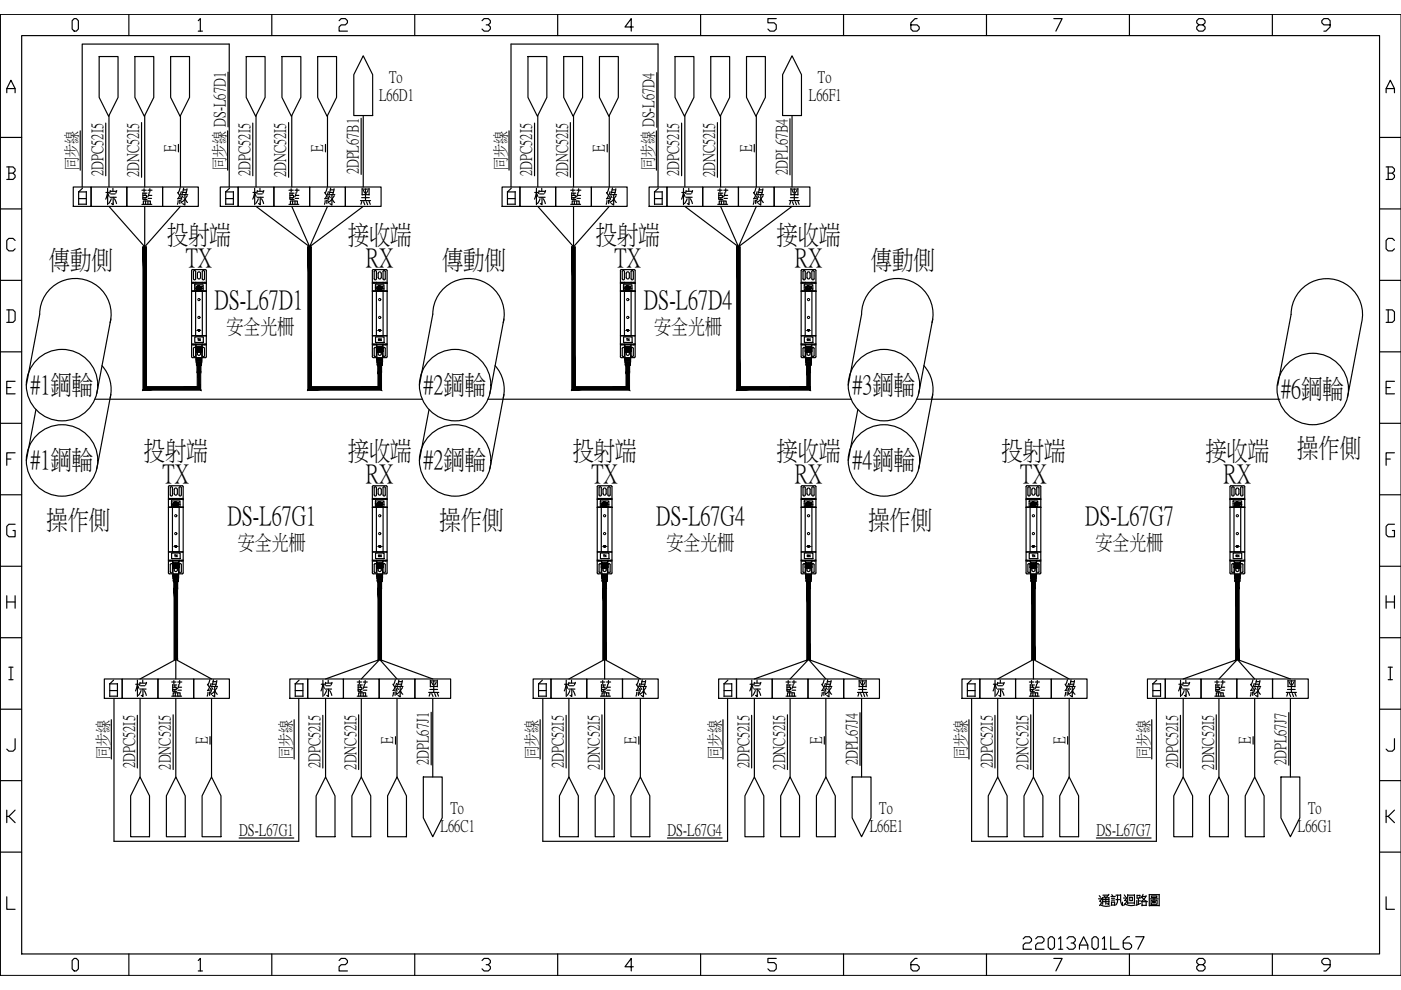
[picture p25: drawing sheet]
<svg xmlns="http://www.w3.org/2000/svg" width="297mm" height="210mm" viewBox="0 0 297 210" stroke-linecap="round" stroke-linejoin="round" font-family="sans-serif">
<defs><g id="words">
<text font-size="6.2" x="215.9" y="202.5">22013A01L67</text>
<g font-size="5.6">
<text x="35.4" y="51.4">投射端</text>
<text x="73.7" y="51.4">接收端</text>
<text x="126.3" y="51.4">投射端</text>
<text x="164.6" y="51.4">接收端</text>
<text x="10.4" y="56.9">傳動側</text>
<text x="39.4" y="56.4">TX</text>
<text x="77.6" y="56.4">RX</text>
<text x="93.7" y="56.9">傳動側</text>
<text x="130.3" y="56.4">TX</text>
<text x="168.5" y="56.4">RX</text>
<text x="184.6" y="56.9">傳動側</text>
<text x="45.5" y="65.3">DS-L67D1</text>
<text x="136.5" y="65.3">DS-L67D4</text>
<text x="6.5" y="83.3">#1鋼輪</text>
<text x="89.8" y="83.3">#2鋼輪</text>
<text x="180.7" y="83.3">#3鋼輪</text>
<text x="271.7" y="84.1">#6鋼輪</text>
<text x="6.5" y="99.2">#1鋼輪</text>
<text x="30.5" y="97.3">投射端</text>
<text x="73.7" y="97.3">接收端</text>
<text x="89.8" y="99.2">#2鋼輪</text>
<text x="121.4" y="97.3">投射端</text>
<text x="164.6" y="97.3">接收端</text>
<text x="180.7" y="99.2">#4鋼輪</text>
<text x="212.3" y="97.3">投射端</text>
<text x="255.6" y="97.3">接收端</text>
<text x="275" y="96.8">操作側</text>
<text x="34.5" y="102.2">TX</text>
<text x="77.6" y="102.2">RX</text>
<text x="125.4" y="102.2">TX</text>
<text x="168.5" y="102.2">RX</text>
<text x="216.3" y="102.2">TX</text>
<text x="259.4" y="102.2">RX</text>
<text x="9.8" y="111.9">操作側</text>
<text x="48.2" y="111.1">DS-L67G1</text>
<text x="93.2" y="111.9">操作側</text>
<text x="139.1" y="111.1">DS-L67G4</text>
<text x="184.1" y="111.9">操作側</text>
<text x="230" y="111.1">DS-L67G7</text>
</g>
<g font-size="4.5">
<text x="48" y="70.6">安全光柵</text>
<text x="138.7" y="70.6">安全光柵</text>
<text x="50.4" y="116.4">安全光柵</text>
<text x="141.3" y="116.4">安全光柵</text>
<text x="232.2" y="116.4">安全光柵</text>
</g>
<g font-size="3.5">
<text x="82.5" y="17.4">To</text>
<text x="173.4" y="17.4">To</text>
<text x="80.4" y="21.3">L66D1</text>
<text x="171.5" y="21.3">L66F1</text>
<text x="37.1" y="32.2" transform="rotate(-90 37.1 32.2)">E</text>
<text x="68.3" y="32.2" transform="rotate(-90 68.3 32.2)">E</text>
<text x="128" y="32.2" transform="rotate(-90 128 32.2)">E</text>
<text x="159.2" y="32.2" transform="rotate(-90 159.2 32.2)">E</text>
<text x="16.3" y="36.1" transform="rotate(-90 16.3 36.1)">同步線</text>
<text x="21.7" y="37.3" transform="rotate(-90 21.7 37.3)">2DPC52I5</text>
<text x="29.3" y="37.6" transform="rotate(-90 29.3 37.6)">2DNC52I5</text>
<text x="47.6" y="36.1" transform="rotate(-90 47.6 36.1)">同步線 DS-L67D1</text>
<text x="52.9" y="37.3" transform="rotate(-90 52.9 37.3)">2DPC52I5</text>
<text x="60.5" y="37.6" transform="rotate(-90 60.5 37.6)">2DNC52I5</text>
<text x="75.9" y="37" transform="rotate(-90 75.9 37)">2DPL67B1</text>
<text x="107.2" y="36.1" transform="rotate(-90 107.2 36.1)">同步線</text>
<text x="112.6" y="37.3" transform="rotate(-90 112.6 37.3)">2DPC52I5</text>
<text x="120.2" y="37.6" transform="rotate(-90 120.2 37.6)">2DNC52I5</text>
<text x="138.5" y="36.1" transform="rotate(-90 138.5 36.1)">同步線 DS-L67D4</text>
<text x="143.8" y="37.3" transform="rotate(-90 143.8 37.3)">2DPC52I5</text>
<text x="151.4" y="37.6" transform="rotate(-90 151.4 37.6)">2DNC52I5</text>
<text x="166.8" y="37.1" transform="rotate(-90 166.8 37.1)">2DPL67B4</text>
<text x="22.9" y="160.9" transform="rotate(-90 22.9 160.9)">同步線</text>
<text x="43.8" y="157.8" transform="rotate(-90 43.8 157.8)">E</text>
<text x="61.7" y="160.9" transform="rotate(-90 61.7 160.9)">同步線</text>
<text x="83.2" y="157.8" transform="rotate(-90 83.2 157.8)">E</text>
<text x="113.8" y="160.9" transform="rotate(-90 113.8 160.9)">同步線</text>
<text x="134.7" y="157.8" transform="rotate(-90 134.7 157.8)">E</text>
<text x="152.6" y="160.9" transform="rotate(-90 152.6 160.9)">同步線</text>
<text x="174.1" y="157.8" transform="rotate(-90 174.1 157.8)">E</text>
<text x="204.7" y="160.9" transform="rotate(-90 204.7 160.9)">同步線</text>
<text x="225.7" y="157.8" transform="rotate(-90 225.7 157.8)">E</text>
<text x="243.5" y="160.9" transform="rotate(-90 243.5 160.9)">同步線</text>
<text x="265" y="157.8" transform="rotate(-90 265 157.8)">E</text>
<text x="28.4" y="162.8" transform="rotate(-90 28.4 162.8)">2DPC52I5</text>
<text x="36" y="163.2" transform="rotate(-90 36 163.2)">2DNC52I5</text>
<text x="67.8" y="162.8" transform="rotate(-90 67.8 162.8)">2DPC52I5</text>
<text x="75.3" y="163.2" transform="rotate(-90 75.3 163.2)">2DNC52I5</text>
<text x="90.7" y="162.2" transform="rotate(-90 90.7 162.2)">2DPL67J1</text>
<text x="119.3" y="162.8" transform="rotate(-90 119.3 162.8)">2DPC52I5</text>
<text x="126.9" y="163.2" transform="rotate(-90 126.9 163.2)">2DNC52I5</text>
<text x="158.7" y="162.8" transform="rotate(-90 158.7 162.8)">2DPC52I5</text>
<text x="166.3" y="163.2" transform="rotate(-90 166.3 163.2)">2DNC52I5</text>
<text x="181.6" y="162.3" transform="rotate(-90 181.6 162.3)">2DPL67J4</text>
<text x="210.3" y="162.8" transform="rotate(-90 210.3 162.8)">2DPC52I5</text>
<text x="217.9" y="163.2" transform="rotate(-90 217.9 163.2)">2DNC52I5</text>
<text x="249.6" y="162.8" transform="rotate(-90 249.6 162.8)">2DPC52I5</text>
<text x="257.2" y="163.2" transform="rotate(-90 257.2 163.2)">2DNC52I5</text>
<text x="272.6" y="162.3" transform="rotate(-90 272.6 162.3)">2DPL67J7</text>
<text x="95.5" y="172.4">To</text>
<text x="186.4" y="172.4">To</text>
<text x="277.3" y="172.4">To</text>
<text x="50.7" y="177">DS-L67G1</text>
<text x="93.4" y="176.3">L66C1</text>
<text x="141.5" y="177">DS-L67G4</text>
<text x="184.4" y="176.3">L66E1</text>
<text x="232.5" y="177">DS-L67G7</text>
<text x="275.2" y="176.3">L66G1</text>
</g>
<g font-size="3.1">
<text x="40.9" y="73.4">TX</text>
<text x="79.4" y="73.4">RX</text>
<text x="131.9" y="73.4">TX</text>
<text x="170.4" y="73.4">RX</text>
<text x="36" y="119.2">TX</text>
<text x="79.4" y="119.2">RX</text>
<text x="127" y="119.2">TX</text>
<text x="170.4" y="119.2">RX</text>
<text x="220.5" y="119.2" transform="rotate(-90 220.5 119.2)">TX</text>
<text x="261.1" y="119.2">RX</text>
</g>
<g font-size=".2">
<text x="41.5" y="61.1">SMARTSCAN</text>
<text x="79.9" y="61.1">SMARTSCAN</text>
<text x="132.4" y="61.1">SMARTSCAN</text>
<text x="170.8" y="61.1">SMARTSCAN</text>
<text x="36.6" y="106.9">SMARTSCAN</text>
<text x="79.9" y="106.9">SMARTSCAN</text>
<text x="127.5" y="106.9">SMARTSCAN</text>
<text x="170.8" y="106.9">SMARTSCAN</text>
<text x="218.4" y="106.9">SMARTSCAN</text>
<text x="261.7" y="106.9">SMARTSCAN</text>
</g>
</g></defs>
<g fill="none" stroke="#000" stroke-width=".25">
<path d="M1.4 19.7v-.9l.9-1.8 .9 1.8v.9M1.4 18.8h1.8M4.6 7.5h287.9v194.8h-287.9zM15.7 3.9h.5l.4 .5v1.8l-.4 .4h-.5l-.4-.4v-1.8zM27.3 3v4.5M42 4.4l.5-.5v2.7M42 6.6h.9M57.6 3v4.5M71.9 4.4l.4-.5h.9l.5 .5v.4l-.5 .5h-.9l-.4 .4v.9h1.8M87.9 3v4.5M102.2 4.4l.4-.5h.9l.5 .5v.4l-.5 .5h-.4M103.5 5.3l.5 .4v.5l-.5 .4h-.9l-.4-.4"/>
<path d="M118.2 3v4.5M134.3 5.7h-1.8l1.3-1.8v2.7M148.5 3v4.5M164.6 3.9h-1.8v.9h1.3l.5 .5v.9l-.5 .4h-.8l-.5-.4M178.8 3v4.5M194.4 3.9h-.4l-.9 .9v1.4l.5 .4h.8l.5-.4v-.5l-.5-.4h-1.3M209.2 3v4.5M223.4 3.9h1.8l-1.3 2.7M239.5 3v4.5M254.2 5.3l-.5-.5v-.4l.5-.5h.9l.4 .5v.4l-.4 .5h-.9l-.5 .4v.5l.5 .4h.9l.4-.4v-.5l-.4-.4M269.8 3v4.5M282 5.3h-1.3l-.5-.5v-.4l.5-.5h.9l.4 .5v1.3l-.9 .9h-.4"/>
<path d="M293.9 19.7v-.9l.9-1.8 .9 1.8v.9M293.9 18.8h1.8M297 3h-297v203.8M0 29.1h4.6M1.4 35.4h1.4l.4 .4v.5l-.4 .4M1.9 36.7h.9l.4 .5v.4l-.4 .4h-1.4M1.9 35.4v2.6M292.5 29.1h4.5M293.9 35.4h1.3l.5 .4v.5l-.5 .4M294.3 36.7h.9l.5 .5v.4l-.5 .4h-1.3M294.3 35.4v2.6M0 44.3h4.6"/>
<path d="M0 59.4h4.6M3.2 51l-.4-.5h-.9l-.5 .5v1.8l.5 .4h.9l.4-.4M292.5 44.3h4.5M292.5 59.4h4.5M295.7 51l-.5-.5h-.9l-.4 .5v1.8l.4 .4h.9l.5-.4M0 74.6h4.6M1.4 65.7h1.4l.4 .4v1.8l-.4 .5h-1.4M1.9 65.7v2.7M292.5 74.6h4.5M293.9 65.7h1.3l.5 .4v1.8l-.5 .5h-1.3M294.3 65.7v2.7M0 89.8h4.6"/>
<path d="M1.4 82.2h.9M1.4 97.3h.9M3.2 80.8h-1.8v2.7h1.8M3.2 96h-1.8v2.7M292.5 89.8h4.5M293.9 82.2h.9M293.9 97.3h.9M295.7 80.8h-1.8v2.7h1.8M295.7 96h-1.8v2.7M0 104.9h4.6M3.2 111.2h-1.3l-.5 .4v1.8l.5 .4h1.3v-1.3h-.4M292.5 104.9h4.5"/>
<path d="M295.7 111.2h-1.4l-.4 .4v1.8l.4 .4h1.4v-1.3h-.5M0 120.1h4.6M0 135.2h4.6M1.4 126.3v2.7M1.4 127.6h1.8M3.2 126.3v2.7M292.5 120.1h4.5M292.5 135.2h4.5M293.9 127.6h1.8M293.9 126.3v2.7M295.7 126.3v2.7M0 150.4h4.6"/>
<path d="M1.9 141.5h.9M1.9 144.1h.9M2.3 141.5v2.6M3.2 156.6v2.2l-.4 .5h-.9l-.5-.5M292.5 150.4h4.5M294.3 141.5h.9M294.3 144.1h.9M294.8 141.5v2.6M295.7 156.6v2.2l-.5 .5h-.9l-.4-.5M0 165.5h4.6M1.4 171.8v2.6M1.9 173.1l1.3 1.3"/>
<path d="M3.2 171.8l-1.3 1.3h-.5M292.5 165.5h4.5M293.9 171.8v2.6M294.3 173.1l1.4 1.3M295.7 171.8l-1.4 1.3h-.4M0 180.7h4.6M1.4 190.1v2.7h1.8M292.5 180.7h4.5M293.9 190.1v2.7h1.8M15.7 203.2h.5l.4 .5v1.7l-.4 .5h-.5l-.4-.5v-1.7zM27.3 202.3v4.5M42 203.7l.5-.5v2.7"/>
<path d="M42 205.9h.9M57.6 202.3v4.5M71.9 203.7l.4-.5h.9l.5 .5v.4l-.5 .4h-.9l-.4 .5v.9h1.8M87.9 202.3v4.5M102.2 203.7l.4-.5h.9l.5 .5v.4l-.5 .4h-.4M103.5 204.5l.5 .5v.4l-.5 .5h-.9l-.4-.5M118.2 202.3v4.5M134.3 205h-1.8l1.3-1.8v2.7M148.5 202.3v4.5M164.6 203.2h-1.8v.9h1.3l.5 .4v.9l-.5 .5h-.8l-.5-.5M178.8 202.3v4.5M194.4 203.2h-.4l-.9 .9v1.3l.5 .5h.8l.5-.5v-.4l-.5-.5h-1.3"/>
<path d="M209.2 202.3v4.5M223.4 203.2h1.8l-1.3 2.7M239.5 202.3v4.5M254.2 204.5l-.5-.4v-.4l.5-.5h.9l.4 .5v.4l-.4 .4h-.9l-.5 .5v.4l.5 .5h.9l.4-.5v-.4l-.4-.5M269.8 202.3v4.5M282 204.5h-1.3l-.5-.4v-.4l.5-.5h.9l.4 .5v1.3l-.9 .9h-.4"/>
</g>
<g fill="none" stroke="#000" stroke-width=".25">
<path d="M232.9 190.6h.7M233.1 189.9l.2 .3M233.3 191.8l1.2 .4 .8-.1M233.6 190.5l-.4 .6a.36 .36 0 0 1 .3 .2 .36 .36 0 0 1-.1 .4l-.3 .3M233.8 190.3v1.4M233.8 191.2h1.3M233.8 190.4h1.3M233.8 190.7h1.3M233.8 189.8h1.2M234.4 190.4v1.3M235.1 189.6l-.7 .7-.3-.3M235.1 190.3v1.5l-.4-.2"/>
<path d="M235.6 190.1h.8M235.7 191.2v.8M235.7 191.3h.6M235.7 191.9h.6M235.7 190.8h.6M235.7 190.5h.6M235.7 189.7l.3 .4M236.3 191.2v.8M236.6 189.8h1M236.6 190.7h.8M236.9 189.8v1.4l-.4 .7M237.6 190.9l.1 .6 .3 .5v-.7"/>
<path d="M237.6 189.7v1.2M238.2 190.4h.7M238.4 189.7l.2 .4M238.5 190.9h.3v.3l-.5 .8M238.5 191.7l1.3 .3 .8-.1M238.9 190.3l-.5 .7M239.1 189.7v1.9M239.1 191.5h1.4M239.1 189.8h1.4M239.5 190.2h.6v.8h-.6zM240.5 189.7v2M241 190.9v1"/>
<path d="M241.1 189.8v.7M241.1 189.9h.6M241.4 191h.4M241.4 190.5v1.3M241.7 189.8v.6h-.6M241.8 191.6l-.9 .4M242.1 190.2l.5 .6 .7 .4M242.1 191.2h.9M242.1 191.1v.9h.9M242.1 192v.1M242.2 190.1h.8M242.3 189.6l-.4 .8"/>
<path d="M243 189.9l-.4 .7-.6 .5M243 191.1v.9M243.7 189.6v2.5M243.7 189.7h2.1M243.7 192h2.1M243.8 190.6h1.8M244.1 190.8h1.2v.9h-1.2zM244.1 190h1.2v.3h-1.2zM244.4 191.1v.3h.5v-.3h-.5M244.7 190.3v.5M245.8 189.6v2.5"/>
</g>
<!-- layer: 0 -->
<g fill="none" stroke="#000" stroke-width=".25">
<path d="M21 12h4v8.7l-2 4-2-4zM28.6 12h4v8.7l-2 4-2-4zM36.2 12h4v8.7l-2 4-2-4zM48.3 15.3v11.6M52.2 12h4v8.7l-2 4-2-4zM59.8 12h4v8.7l-2 4-2-4zM67.4 12h4v8.7l-2 4-2-4zM77 11.8l2 4v8.7h-4v-8.7zM111.9 12h4v8.7l-2 4-2-4zM119.5 12h4v8.7l-2 4-2-4zM127.1 12h4v8.7l-2 4-2-4zM139.3 15.4v11.6"/>
<path d="M143.1 12h4v8.7l-2 4-2-4zM150.7 12h4v8.7l-2 4-2-4zM158.3 12h4v8.7l-2 4-2-4zM167.9 11.8l2 4v8.7h-4v-8.7zM15.5 39.6h3.8v4.2h-3.8zM17 27.7v8.4M17.4 39.6v-30.3h31.2v30.3M17.5 39.9l-.8 .8h1.6M19.3 39.6h7.6v4.2h-7.6zM22.4 26.1v11.2M22.8 39.9v3.5M23.1 24.5v15.1"/>
<path d="M23.9 39.9v.6M26.9 39.6h7.6v4.2h-7.6zM30 26v11.6M30.7 24.5v15.1M34.5 39.6h7.5v4.2h-7.5zM37.8 30.6v1.6M38.2 39.9l-.4 1.1M38.3 24.5v15.1M38.9 39.9l-.3 1.1M46.7 39.6h3.8v4.2h-3.8zM48.3 27.7v8.4M48.7 39.9l-.8 .8h1.6"/>
<path d="M50.5 39.6h7.6v4.2h-7.6zM53.6 26.1v11.2M54 39.9v3.5M54.3 24.5v15.1M55.1 39.9v.6M58.1 39.6h7.6v4.2h-7.6zM61.2 26v11.6M61.9 24.5v15.1M65.7 39.6h7.5v4.2h-7.5zM69 30.6v1.6M69.4 39.9l-.5 1.1M69.4 24.5v15.1"/>
<path d="M70.1 39.9l-.3 1.1M73.2 39.6h7.6v4.2h-7.6zM76.6 25.1v11.9M76.8 39.9v1.5M77 24.5v15.1M78.3 39.9v1.5M106.4 39.6h3.8v4.2h-3.8zM107.9 27.7v8.4M108.3 39.6v-30.3h31.2v30.3M108.4 39.9l-.8 .8h1.6M110.2 39.6h7.6v4.2h-7.6zM113.3 26.1v11.2"/>
<path d="M113.7 39.9v3.5M114 24.5v15.1M114.9 39.9v.6M117.8 39.6h7.6v4.2h-7.6zM120.9 26v11.6M121.6 24.5v15.1M125.4 39.6h7.6v4.2h-7.6zM128.7 30.6v1.6M129.1 39.9l-.4 1.1M129.2 24.5v15.1M129.9 39.9l-.4 1.1M137.6 39.6h3.8v4.2h-3.8z"/>
<path d="M139.2 27.7v8.4M139.6 39.9l-.8 .8h1.6M141.4 39.6h7.6v4.2h-7.6zM144.5 26.1v11.2M144.9 39.9v3.5M145.2 24.5v15.1M146 39.9v.6M149 39.6h7.6v4.2h-7.6zM152.1 26v11.6M152.8 24.5v15.1M156.6 39.6h7.5v4.2h-7.5zM159.9 30.6v1.6"/>
<path d="M160.3 39.9l-.4 1.1M160.4 24.5v15.1M161 39.9l-.3 1.1M164.1 39.6h7.6v4.2h-7.6zM167.5 25.2v11.9M167.7 39.9v1.5M167.9 24.5v15.1M169.2 39.9v1.5M16.7 40.6v2.8M16.7 43.3h1.6M16.7 42.1h1.6M18.3 40.6v2.8"/>
<path d="M22.5 40.8h.7M22.8 40.9l.3 .8M22.8 40.8l-.4 1.4M23.1 43.8l7.6 8.5v-8.5M23.3 41.8h1.4M23.4 40.6h1.3M23.4 40.4l-.1 .6M23.5 41.1h.9M23.6 42.1l-.6 1.1M24 41.8v1.6l-.4-.2M24.2 42.1l.5 1.1M24.8 40.4l-.2 .6"/>
<path d="M30.1 40.3h.9M30.3 41.4h.8v.5h-.8M30.3 41h.9M30.3 40.9v1.4h.9M30.4 43.3v-.7h1.5v.7M30.6 40v.7M30.8 41v.4M30.8 41.9v.4M30.9 42.6v.7h-.8M30.9 43.3h1.3M31.4 40.3h.8M31.4 42.6v.7"/>
<path d="M31.4 42.1h.7M31.5 41.4h.7M31.6 40.8l-.3 .9M31.8 40v.7M37.7 40.8l.4 .7M37.8 42.5l-.2 .8M38.1 42.5v.7M38.3 43.8l-7.6 8.5M38.3 42.4l.2 .6M38.3 41.7l.2 .6M38.4 41.3h1.4M38.4 40.6l-.7 1.5"/>
<path d="M38.5 42l-.8 .1M38.6 41.5l.2 .4M38.7 40.8h.8M38.8 40.3h.8M39.1 42.3l-.6 .5M39.2 41.3v2.2l-.5-.3M39.2 42.1l.6 .8M39.7 40l-.4 1.3M39.7 41.5l-.4 .6M40.6 59.9h3.1M40.7 57.2h3v2.8h-3.1zM41 59.9v.1"/>
<path d="M41.1 57.4h.3l.1 .2v1.5l-.3 .2-.2-.2zM41.4 59.9v.1M41.5 59.9v.1M41.9 57.8a.33 .33 0 0 1 .4-.2 .33 .33 0 0 1 .2 .4v.8a.33 .33 0 0 1-.3 .3 .33 .33 0 0 1-.3-.3zM42.8 59.9v.1M42.9 59.9v.1M43 57.4h.3l.1 .2v1.5l-.3 .2-.2-.2zM43.4 59.9v.1M47.9 40.6v2.8M47.9 43.3h1.6M47.9 42.1h1.6M49.5 40.6v2.8"/>
<path d="M53.6 40.8h.8M54 40.8l-.4 1.4M54 40.9l.3 .8M54.3 43.8l11.4 8.5-3.8-8.5M54.5 41.8h1.3M54.6 40.6h1.3M54.6 40.4l-.1 .6M54.7 41.1h.9M54.8 42.1l-.6 1.1M55.2 41.8v1.6l-.4-.2M55.4 42.1l.5 1.1M55.9 40.4l-.2 .6"/>
<path d="M61.3 40.3h.9M61.5 41.4h.7v.5h-.7M61.5 41h.8M61.5 40.9v1.4h.8M61.6 43.3v-.7h1.5v.7M61.7 40v.7M61.9 41v.4M61.9 41.9v.4M62 42.6v.7h-.7M62 43.3h1.4M62.5 40.3h.9M62.5 42.6v.7"/>
<path d="M62.6 42.1h.7M62.6 41.4h.8M62.8 40.8l-.3 .9M63 40v.7M68.8 40.8l.5 .7M68.9 42.5l-.1 .8M69.2 42.5l.1 .7M69.4 43.8l-3.7 8.5 11.3-8.5M69.5 42.4l.2 .6M69.5 41.7l.2 .6M69.6 41.3h1.4M69.6 40.6l-.7 1.5"/>
<path d="M69.7 42l-.9 .1M69.8 41.5l.2 .4M69.9 40.8h.8M70 40.3h.8M70.3 42.3l-.6 .5M70.4 41.3v2.2l-.5-.3M70.4 42.1l.5 .8M70.8 40l-.3 1.3M70.9 41.5l-.4 .6M76.4 42.5h2.2M76.7 41.9h1.6M76.7 42.7l-.2 .6"/>
<path d="M76.8 41.3h1.5M76.8 40.1h1.5M77 40.3l.3 .6M77.1 42.8l.2 .6M77.5 40.1v2.4M77.7 42.8l.2 .6M78 40.4l-.3 .6M78.3 42.7l.2 .6M78.9 59.9h3.2M79 57.2h3l.1 2.8h-3.2zM79.3 59.9v.1M79.4 57.4h.3l.1 .2v1.5l-.2 .2-.3-.2z"/>
<path d="M79.8 59.9v.1M79.9 59.9v.1M80.2 57.8a.33 .33 0 0 1 .4-.2 .33 .33 0 0 1 .2 .4v.8a.33 .33 0 0 1-.3 .3 .33 .33 0 0 1-.3-.3zM81.2 59.9v.1M81.3 59.9v.1M81.3 57.4h.3l.1 .2v1.5l-.3 .2-.2-.2zM81.7 59.9v.1M107.6 40.6v2.8M107.6 43.3h1.6M107.6 42.1h1.6M109.2 40.6v2.8M113.4 40.8h.7"/>
<path d="M113.7 40.9l.3 .8M113.7 40.8l-.4 1.4M114 43.8l7.6 8.5v-8.5M114.2 41.8h1.4M114.3 40.6h1.3M114.3 40.4l-.1 .6M114.4 41.1h.9M114.5 42.1l-.6 1.1M114.9 41.8v1.6l-.3-.2M115.2 42.1l.4 1.1M115.7 40.4l-.2 .6M121 40.3h.9"/>
<path d="M121.2 41.4h.8v.5h-.8M121.2 41h.9M121.2 40.9v1.4h.9M121.3 43.3v-.7h1.5v.7M121.5 40v.7M121.7 41v.4M121.7 41.9v.4M121.8 42.6v.7h-.8M121.8 43.3h1.3M122.3 40.3h.8M122.3 42.6v.7M122.3 42.1h.7"/>
<path d="M122.4 41.4h.7M122.5 40.8l-.3 .9M122.7 40v.7M128.6 40.8l.4 .7M128.7 42.5l-.2 .8M129 42.5v.7M129.2 43.8l-7.6 8.5M129.2 42.4l.2 .6M129.2 41.7l.2 .6M129.3 41.3h1.4M129.3 40.6l-.7 1.5M129.4 42l-.8 .1"/>
<path d="M129.5 41.5l.3 .4M129.6 40.8h.8M129.8 40.3h.7M130.1 42.3l-.7 .5M130.1 41.3v2.2l-.4-.3M130.2 42.1l.5 .8M130.6 40l-.3 1.3M130.6 41.5l-.4 .6M131.5 59.9h3.2M131.6 57.2h3l.1 2.8h-3.2zM131.9 59.9v.1M132 57.4h.3l.1 .2v1.5l-.2 .2-.3-.2z"/>
<path d="M132.3 59.9v.1M132.4 59.9v.1M132.8 57.8a.33 .33 0 0 1 .4-.2 .33 .33 0 0 1 .2 .4v.8a.33 .33 0 0 1-.3 .3 .33 .33 0 0 1-.3-.3zM133.8 59.9v.1M133.9 59.9v.1M133.9 57.4h.3l.1 .2v1.5l-.3 .2-.2-.2zM134.3 59.9v.1M138.8 40.6v2.8M138.8 43.3h1.6M138.8 42.1h1.6M140.4 40.6v2.8M144.6 40.8h.7"/>
<path d="M144.9 40.8l-.4 1.4M144.9 40.9l.3 .8M145.2 43.8l11.4 8.5-3.8-8.5M145.4 41.8h1.4M145.5 40.6h1.3M145.5 40.4l-.1 .6M145.6 41.1h.9M145.7 42.1l-.6 1.1M146.1 41.8v1.6l-.4-.2M146.3 42.1l.5 1.1M146.9 40.4l-.3 .6M152.2 40.3h.9"/>
<path d="M152.4 41.4h.8v.5h-.8M152.4 41h.9M152.4 40.9v1.4h.9M152.5 43.3v-.7h1.5v.7M152.6 40v.7M152.8 41v.4M152.8 41.9v.4M153 42.6v.7h-.8M153 43.3h1.3M153.5 40.3h.8M153.5 42.6v.7M153.5 42.1h.7"/>
<path d="M153.6 41.4h.7M153.7 40.8l-.3 .9M153.9 40v.7M159.8 40.8l.4 .7M159.9 42.5l-.2 .8M160.2 42.5v.7M160.4 43.8l-3.8 8.5 11.3-8.5M160.4 42.4l.2 .6M160.4 41.7l.2 .6M160.5 41.3h1.4M160.5 40.6l-.7 1.5M160.6 42l-.8 .1"/>
<path d="M160.7 41.5l.2 .4M160.8 40.8h.8M160.9 40.3h.8M161.2 42.3l-.6 .5M161.3 41.3v2.2l-.5-.3M161.3 42.1l.5 .8M161.7 40l-.3 1.3M161.8 41.5l-.4 .6M167.3 42.5h2.2M167.6 41.9h1.6M167.6 42.7l-.2 .6M167.7 41.3h1.5"/>
<path d="M167.7 40.1h1.5M167.9 40.3l.3 .6M168 42.8l.3 .6M168.4 40.1v2.4M168.6 42.8l.3 .6M168.9 40.4l-.3 .6M169.2 42.7l.2 .6M169.9 59.9h3.1M169.9 57.2h3l.1 2.8h-3.1zM170.2 59.9v.1M170.3 57.4h.4v.2v1.5l-.2 .2-.2-.2zM170.7 59.9v.1"/>
<path d="M170.8 59.9v.1M171.1 57.8a.33 .33 0 0 1 .4-.2 .33 .33 0 0 1 .3 .4v.8a.33 .33 0 0 1-.4 .3 .33 .33 0 0 1-.3-.3zM172.1 59.9v.1M172.2 59.9v.1M172.2 57.4h.3l.1 .2v1.5l-.2 .2-.3-.2zM172.6 59.9v.1M21.6 77.5a7.6 7.6 0 0 1 1.8 6.9M23.4 68.4a7.6 7.6 0 0 0-6.5-9.3 7.6 7.6 0 0 0-8.5 7.5l-2.8 15.1M23.5 67.6l-3 15.9M40.6 61.7h3.1v9.5h-3.1zM40.7 60l-.1 1.7h3.1M40.8 75.8l-.2-.2v-2.6h3.1v2.6l-.1 .2"/>
<path d="M40.8 75.8h2.8M41 73.9v1.5l.2 .2 .3-.2v-1.5M41.3 60.4h1.8v1.2h-1.8zM41.5 61.7h1.4v9.5h-1.4zM41.5 61.2h1.4l-.8 .3 .2-.2h-.8M41.5 74.5h1.3M41.6 76.5h1.2l-.1 .5h-.4l.4 .1v.3h-1l-.1-.3 .5-.1h-.5zM41.6 74.7v1.2h1.2M41.6 76l1.2 .1zM41.6 76.2l1.2 .1zM41.6 76.3l1.2 .1zM41.6 76.6h1.2"/>
<path d="M41.6 74.7h1.2M41.6 61.2h.1M41.6 75.9v.1M41.6 76.1v.1M41.6 76.3h.1M41.6 76.4v.1M41.6 76.7h1.1M41.6 61.3h.1M41.6 76.8h1.1M41.6 74.7h.1M41.7 61.3h.1M41.7 61.2h.1"/>
<path d="M41.7 77.4h1M41.7 77.2h1M41.7 77.3h1M41.7 74.5v.2M41.8 61.2h.1M41.8 61.3h.1M41.8 77.5h.8v1.3h-.8zM41.9 74.2v.8a.33 .33 0 0 0 .3 .4 .33 .33 0 0 0 .3-.4v-.8M41.9 61.2h.1M41.9 61.3h.1M42 60.7h.1M42 61.3h.1"/>
<path d="M42 61.2h.1M42.2 78.8v1.8M42.4 61.3h.1M42.4 61.2h.1M42.5 61.3h.1M42.5 61.2h.1M42.6 61.3h.1M42.6 61.2h.1M42.6 74.5v.2M42.7 61.2h.1M42.8 76.1v.1M42.8 76.3h.1"/>
<path d="M42.8 76.4v.1M42.8 74.7v1.3M42.9 73.9v1.5l.2 .2 .3-.2v-1.5M43.7 60v1.7M78.9 61.7h3.2v9.5h-3.2zM79 60l-.1 1.7h3.2M79.1 75.8l-.2-.2v-2.6h3.2v2.6l-.2 .2M79.1 75.8h2.8M79.3 73.9v1.5l.3 .2 .2-.2v-1.5M79.6 60.4h1.8v1.2h-1.8zM79.8 61.7h1.4v9.5h-1.4zM79.9 61.2h1.3l-.7 .3 .1-.2h-.7"/>
<path d="M79.9 74.5h1.2M79.9 76.5h1.2v.5h-.5l.5 .1-.1 .3h-1v-.3l.4-.1h-.5zM79.9 74.7v1.2h1.2M79.9 76l1.2 .1zM79.9 76.2l1.2 .1zM79.9 76.3l1.2 .1zM79.9 76.6h1.2M79.9 74.7h1.2M79.9 61.2h.1M79.9 75.9v.1M79.9 76.1v.1M79.9 76.3h.1"/>
<path d="M79.9 76.4v.1M79.9 61.3h.1M79.9 76.7h1.2M80 76.8h1.1M80 61.3h.1M80 61.2h.1M80 77.4l.1 .1M80 77.2h1M80 77.3h1M80.1 74.5v.2M80.1 61.2h.1M80.1 61.3h.1"/>
<path d="M80.1 77.5h.8v1.3h-.8zM80.2 61.2h.1M80.2 61.3h.1M80.2 74.2v.8a.33 .33 0 0 0 .3 .4 .33 .33 0 0 0 .3-.4v-.8M80.3 61.3h.1M80.3 61.2h.1M80.3 60.7h.1M80.4 61.2h.1M80.5 78.8v1.7M80.7 61.3h.1M80.7 61.2h.1M80.8 61.3h.1"/>
<path d="M80.8 61.2h.1M80.9 61.3h.1M80.9 61.2h.1M81 74.5v.2M81 61.2h.1M81 77.4l-.9 .1M81.1 76.1v.1M81.1 76.3h.1M81.1 76.4v.1M81.1 74.7v1.3M81.2 73.9v1.5l.2 .2 .3-.2v-1.5M82 60l.1 1.7"/>
<path d="M105 77.5a7.6 7.6 0 0 1 1.7 6.9M106.7 68.4a7.6 7.6 0 0 0-6.5-9.3 7.6 7.6 0 0 0-8.4 7.5l-2.9 15.1M106.8 67.6l-2.9 15.9M131.5 61.7h3.2v9.5h-3.2zM131.6 60l-.1 1.7h3.2M131.7 75.8l-.2-.2v-2.6h3.2v2.6l-.2 .2M131.7 75.8h2.8M131.9 73.9v1.5l.3 .2 .2-.2v-1.5M132.2 60.4h1.8v1.2h-1.8zM132.4 61.7h1.4v9.5h-1.4zM132.5 61.2h1.3l-.7 .3 .1-.2h-.7M132.5 74.5h1.2"/>
<path d="M132.5 76.5h1.2v.5h-.5l.5 .1-.1 .3h-1v-.3l.4-.1h-.5zM132.5 74.7v1.2h1.2M132.5 76l1.2 .1zM132.5 76.2l1.2 .1zM132.5 76.3l1.2 .1zM132.5 76.6h1.2M132.5 74.7h1.2M132.5 61.2h.1M132.5 75.9v.1M132.5 76.1v.1M132.5 76.3h.1M132.5 76.4v.1"/>
<path d="M132.5 76.7h1.2M132.6 76.8h1.1M132.6 61.2h.1M132.6 61.3h.1M132.6 77.4l.9 .1M132.6 77.2h1M132.6 77.3h1M132.7 74.5v.2M132.7 61.2h.1M132.7 61.3h.1M132.7 77.5h.8v1.3h-.8zM132.8 74.2v.8a.33 .33 0 0 0 .3 .4 .33 .33 0 0 0 .3-.4v-.8"/>
<path d="M132.8 61.3h.1M132.8 61.2h.1M132.9 60.7h.1M132.9 61.3h.1M132.9 61.2h.1M133 60.7h.1M133 61.3h.1M133 61.2h.1M133.1 78.8v3M133.3 61.3h.1M133.3 61.2h.1M133.4 61.3h.1"/>
<path d="M133.4 61.2h.1M133.5 61.3h.1M133.5 61.2h.1M133.5 74.5v.2M133.6 61.2h.1M133.6 77.4l-.1 .1M133.7 74.7h.1M133.7 74.7h-1.2M133.7 76.1v.1M133.7 76.3h.1M133.7 76.4v.1M133.7 74.7v1.3"/>
<path d="M133.8 73.9v1.5l.2 .2 .3-.2v-1.5M134.6 60l.1 1.7M169.9 61.7h3.1v9.5h-3.1zM170 60l-.1 1.7h3.1M170.1 75.8l-.2-.2v-2.6h3.1v2.6l-.2 .2M170.1 75.8h2.7M170.3 73.9v1.5l.2 .2 .2-.2v-1.5M170.5 60.4h1.8v1.2h-1.8zM170.7 61.7h1.4v9.5h-1.4zM170.8 61.2h1.3l-.7 .3 .1-.2h-.7M170.8 74.5h1.3M170.8 76.5h1.2v.5h-.5l.5 .1-.1 .3h-1v-.3l.4-.1h-.4z"/>
<path d="M170.8 74.7v1.2h1.2M170.8 76l1.2 .1zM170.8 76.2l1.2 .1zM170.8 76.3l1.2 .1zM170.8 76.6h1.2M170.8 74.7h1.2M170.8 61.2h.1M170.9 75.9v.1M170.9 76.1v.1M170.9 76.3h.1M170.9 76.4v.1M170.9 76.7h1.1"/>
<path d="M170.9 76.8h1.1M170.9 61.2h.1M170.9 61.3h.1M170.9 77.4h1M170.9 77.2h1M170.9 77.3h1M171 61.2h.1M171 61.3h.1M171 74.5v.2M171 77.5h.8v1.3h-.8zM171.1 61.3h.1M171.1 61.2h.1"/>
<path d="M171.1 74.2v.8a.33 .33 0 0 0 .3 .4 .33 .33 0 0 0 .4-.4v-.8M171.2 61.2h.1M171.2 61.3h.1M171.2 60.7h.1M171.3 60.7h.1M171.3 61.3h.1M171.3 61.2h.1M171.4 78.8v2.2M171.6 61.3h.1M171.6 61.2h.1M171.7 61.3h.1M171.7 61.2h.1"/>
<path d="M171.8 61.2h.1M171.8 61.3h.1M171.9 61.2h.1M171.9 74.5v.2M172 61.2h.1M172 74.7h.1M172 74.7h-1.2M172 76.1v.1M172 76.3h.1M172 76.4v.1M172 74.7v1.3M172.1 73.9v1.5l.3 .2 .2-.2v-1.5"/>
<path d="M172.9 60l.1 1.7M195.9 77.5a7.6 7.6 0 0 1 1.7 6.9M197.6 68.4a7.6 7.6 0 0 0-6.4-9.3 7.6 7.6 0 0 0-8.5 7.5l-2.9 15.1M197.8 67.6l-3 15.9M7.6 86.8l-2 10.8M20.1 84.6h69.4M23.5 83.6l-3 15.8M91 86.8l-2.1 10.8M103.5 84.6h77M106.8 83.6l-2.9 15.8M181.9 86.8l-2.1 10.8M194.4 84.6h77"/>
<path d="M197.8 83.6l-3 15.8M270.9 81.7l2.8-15a7.6 7.6 0 0 1 8.5-7.6 7.6 7.6 0 0 1 6.5 9.3l-3 15.9M35.7 118.8h3.1v2.8h-3zM35.7 107.6h3.1v9.4h-3.1zM35.7 105.7h3.1M35.8 103.1h3v2.7h-3.1zM35.8 105.8l-.1 1.8h3.1M36.1 105.7v.1M36.1 119.7v1.5l.2 .3 .3-.3v-1.5M36.2 103.3h.3l.1 .1v1.5l-.3 .3-.2-.3zM36.4 106.2h1.8v1.2h-1.8zM36.5 105.7v.1"/>
<path d="M36.6 107.6h1.4v9.4h-1.4zM36.6 105.7v.1M36.6 107h1.3l-.7 .3 .1-.2h-.7M36.7 107.1h.1M36.8 107.1h.1M36.8 107h.1M36.9 107.1h.1M36.9 107h.1M37 107.1h.1M37 103.6a.33 .33 0 0 1 .4-.1 .33 .33 0 0 1 .2 .3v.9a.33 .33 0 0 1-.3 .3 .33 .33 0 0 1-.4-.3zM37 107h.1M37.1 106.6h.1"/>
<path d="M37.1 107.1h.1M37.1 107h.1M37.5 107.2h.1M37.5 107.1h.1M37.5 107h.1M37.6 107.1h.1M37.6 107h.1M37.7 107.1h.1M37.7 107h.1M37.8 107h.1M37.8 107.1h.1M37.9 105.7v.1"/>
<path d="M38 119.7v1.5l.2 .3 .2-.3 .1-1.5M38 105.7v.1M38 103.3h.4l.1 .1-.1 1.5-.2 .3-.2-.3zM38.5 105.7v.1M38.7 105.8l.1 1.8M78.9 118.8h3.2l-.1 2.8h-3zM78.9 107.6h3.2v9.4h-3.2zM78.9 105.7h3.2M79 103.1h3l.1 2.7h-3.2zM79 105.8l-.1 1.8h3.2M79.3 105.7v.1M79.3 119.7v1.5l.3 .3 .2-.3v-1.5"/>
<path d="M79.4 103.3h.3l.1 .1v1.5l-.2 .3-.3-.3zM79.6 106.2h1.8v1.2h-1.8zM79.8 105.7v.1M79.8 107.6h1.4v9.4h-1.4zM79.9 105.7v.1M79.9 107h1.3l-.7 .3 .1-.2h-.7M79.9 107.1h.1M79.9 107h.1M80 107.1h.1M80 107h.1M80.1 107.1h.1M80.1 107h.1"/>
<path d="M80.2 107.1h.1M80.2 107h.1M80.2 103.6a.33 .33 0 0 1 .4-.1 .33 .33 0 0 1 .2 .3v.9a.33 .33 0 0 1-.3 .3 .33 .33 0 0 1-.3-.3zM80.3 107.1h.1M80.3 107h.1M80.3 106.6h.1M80.4 107.1h.1M80.7 107.2h.1M80.7 107h.1M80.7 107.1h.1M80.8 107.1h.1M80.8 107h.1"/>
<path d="M80.9 107.1h.1M80.9 107h.1M81 107h.1M81 107.1h.1M81.2 105.7v.1M81.2 119.7v1.5l.2 .3 .3-.3v-1.5M81.3 105.7v.1M81.3 103.3h.3l.1 .1v1.5l-.3 .3-.2-.3zM81.7 105.7v.1M82 105.8l.1 1.8M126.6 107.6h3.2v9.4h-3.2zM126.6 105.7h3.2"/>
<path d="M126.7 105.8l-.1 1.8h3.2M126.8 103l2.9 .1 .1 2.7h-3.2v-2.6l.2-.2M127 105.7v.1M127 119.7v1.5l.3 .3 .2-.3v-1.5M127.1 103.3h.3l.1 .1v1.5l-.2 .3-.3-.3zM127.3 106.2h1.8v1.2h-1.8zM127.4 105.7v.1M127.5 107.6h1.4v9.4h-1.4zM127.5 120v.3M127.5 105.7v.1M127.5 107h1.4l-.7 .3 .1-.2h-.8M127.6 107.1h.1"/>
<path d="M127.6 107h.1M127.7 107.1h.1M127.7 107h.1M127.8 107.1h.1M127.8 107h.1M127.9 107.1h.1M127.9 107h.1M127.9 103.6a.33 .33 0 0 1 .4-.1 .33 .33 0 0 1 .2 .3v.9a.33 .33 0 0 1-.3 .3 .33 .33 0 0 1-.3-.3zM128 107.1h.1M128 106.6h.1M128 107h.1M128.1 106.6h.1"/>
<path d="M128.1 107.1h.1M128.1 107h.1M128.4 107.2h.1M128.4 107.1h.1M128.4 107h.1M128.5 107.1h.1M128.5 107h.1M128.6 107.1h.1M128.6 107h.1M128.7 107.1h.1M128.7 107h.1M128.8 105.7v.1"/>
<path d="M128.9 120v.3M128.9 119.7v1.5l.2 .3 .3-.3v-1.5M128.9 105.7v.1M129 103.3h.3l.1 .1v1.5l-.3 .3-.2-.3zM129.4 105.7v.1M129.7 105.8l.1 1.8M169.9 118.8h3.1l-.1 2.8h-3zM169.9 107.6h3.1v9.4h-3.1zM169.9 105.7h3.1M169.9 103.1h3l.1 2.7h-3.1zM170 105.8l-.1 1.8h3.1M170.2 105.7v.1"/>
<path d="M170.3 119.7v1.5l.2 .3 .2-.3v-1.5M170.3 103.3h.4v.1v1.5l-.2 .3-.2-.3zM170.5 106.2h1.8v1.2h-1.8zM170.7 105.7v.1M170.7 107.6h1.4v9.4h-1.4zM170.8 105.7v.1M170.8 107h1.3l-.7 .3 .1-.2h-.7M170.8 107.1h.1M170.9 107.1h.1M170.9 107h.1M171 107.1h.1M171 107h.1"/>
<path d="M171.1 107.1h.1M171.1 107h.1M171.1 103.6a.33 .33 0 0 1 .4-.1 .33 .33 0 0 1 .3 .3v.9a.33 .33 0 0 1-.4 .3 .33 .33 0 0 1-.3-.3zM171.2 107.1h.1M171.2 107h.1M171.2 106.6h.1M171.3 106.6h.1M171.3 107.1h.1M171.3 107h.1M171.6 107.2h.1M171.6 107.1h.1M171.6 107h.1"/>
<path d="M171.7 107.1h.1M171.7 107h.1M171.8 107.1h.1M171.8 107h.1M171.9 107.1h.1M171.9 107h.1M172 107h.1M172.1 105.7v.1M172.1 119.7v1.5l.3 .3 .2-.3v-1.5M172.2 105.7v.1M172.2 103.3h.3l.1 .1v1.5l-.2 .3-.3-.3zM172.6 105.7v.1"/>
<path d="M172.9 105.8l.1 1.8M217.5 118.8h3.2l-.1 2.8h-3zM217.5 107.6h3.2v9.4h-3.2zM217.5 105.7h3.2M217.6 103.1h3l.1 2.7h-3.2zM217.6 105.8l-.1 1.8h3.2M217.9 105.7v.1M217.9 119.7v1.5l.3 .3 .2-.3v-1.5M218 103.3h.3l.1 .1v1.5l-.2 .3-.3-.3zM218.2 106.2h1.8v1.2h-1.8zM218.4 105.7v.1M218.4 107.6h1.4v9.4h-1.4z"/>
<path d="M218.4 120v.3M218.5 105.7v.1M218.5 107h1.3l-.7 .3 .1-.2h-.7M218.5 107.1h.1M218.5 107h.1M218.6 107.1h.1M218.6 107h.1M218.7 107.1h.1M218.7 107h.1M218.8 107.1h.1M218.8 107h.1M218.8 103.6a.33 .33 0 0 1 .4-.1 .33 .33 0 0 1 .2 .3v.9a.33 .33 0 0 1-.3 .3 .33 .33 0 0 1-.3-.3z"/>
<path d="M218.9 107.1h.1M218.9 107h.1M218.9 106.6h.1M219 107.1h.1M219 106.6h.1M219 107h.1M219.3 107.2h.1M219.3 107h.1M219.3 107.1h.1M219.4 107.1h.1M219.4 107h.1M219.5 107.1h.1"/>
<path d="M219.5 107h.1M219.6 107h.1M219.6 107.1h.1M219.8 105.7v.1M219.8 119.7v1.5l.2 .3 .3-.3v-1.5M219.9 105.7v.1M219.9 103.3h.3l.1 .1v1.5l-.3 .3-.2-.3zM220.3 105.7v.1M220.6 105.8l.1 1.8M260.8 107.6h3.1v9.4h-3.1zM260.8 105.7h3.1M260.9 105.8l-.1 1.8h3.1"/>
<path d="M261 103l2.8 .1 .1 2.7h-3.1v-2.6l.2-.2M261.1 105.7v.1M261.2 119.7v1.5l.2 .3 .2-.3v-1.5M261.2 103.3h.4v.1v1.5l-.2 .3-.2-.3zM261.4 106.2h1.8v1.2h-1.8zM261.6 105.7v.1M261.6 107.6h1.5v9.4h-1.5zM261.7 120v.3M261.7 105.7v.1M261.7 107h1.3l-.7 .3 .1-.2h-.7M261.8 107.1h.1M261.8 107h.1"/>
<path d="M261.9 107.1h.1M261.9 107h.1M262 107.1h.1M262 107h.1M262.1 107.1h.1M262.1 107h.1M262.1 103.6a.33 .33 0 0 1 .3-.1 .33 .33 0 0 1 .3 .3v.9a.33 .33 0 0 1-.4 .3 .33 .33 0 0 1-.3-.3zM262.1 106.6h.1M262.2 107.1h.1M262.2 106.6h.1M262.2 107h.1M262.6 107.2h.1"/>
<path d="M262.6 107.1h.1M262.6 107h.1M262.7 107.1h.1M262.7 107h.1M262.8 107.1h.1M262.8 107h.1M262.9 107h.1M263 105.7v.1M263 120v.3M263 119.7v1.5l.3 .3 .2-.3v-1.5M263.1 105.7v.1M263.1 103.3h.3l.1 .1v1.5l-.2 .3-.3-.3z"/>
<path d="M263.6 105.7v.1M263.8 105.8l.1 1.8M36.6 120.3h1.4zM36.7 122.3h1.2l-.1 .5h-.4l.4 .1v.4h-1l-.1-.4h.5l-.5-.1zM36.7 120.5v1.3h1.2M36.7 121.9h1.2zM36.7 122l1.2 .1zM36.7 122.2h1.2zM36.7 122.4h1.2M36.7 120.5h1.2M36.7 121.8v.1M36.7 121.9v.1"/>
<path d="M36.7 122.1v.1M36.7 122.2v.1M36.7 122.6h1.1M36.7 122.7h1.1M36.8 123.3h1M36.8 123h1M36.8 123.1h1M36.8 120.4v.1M36.9 123.3h.8v1.4h-.8zM36.9 120v.9a.33 .33 0 0 0 .4 .3 .33 .33 0 0 0 .3-.3v-.9M37.3 124.7v1.7M37.3 139.8l7.5 4.2"/>
<path d="M37.7 120.4v.1M37.8 120.5h.1M37.8 120.5h-1.1M37.8 121.9v.1M37.8 122.1v.1M37.8 122.2v.1M37.9 120.5l-.1 1.4M79.8 120.3h1.4zM79.9 122.3h1.2v.5l-.5 .1h.5l-.1 .4h-1v-.4h.4l-.5-.1zM79.9 120.5v1.3h1.2M79.9 121.9h1.2zM79.9 122l1.2 .1z"/>
<path d="M79.9 122.2h1.2zM79.9 122.4h1.2M79.9 120.5h1.2M79.9 121.8v.1M79.9 121.9v.1M79.9 122.1v.1M79.9 122.2v.1M79.9 122.6h1.2M80 122.7h1.1M80 123.3h.1M80 123h1M80 123.1h1"/>
<path d="M80.1 120.4v.1M80.1 123.3h.8v1.4h-.8zM80.2 120v.9a.33 .33 0 0 0 .3 .3 .33 .33 0 0 0 .3-.3v-.9M80.5 124.7v1.4M81 120.4v.1M81 123.3h-.9M81.1 121.9v.1M81.1 122.1v.1M81.1 122.2v.1M81.1 120.5v1.4M126.8 121.7l-.2-.2v-2.7h3.2l-.1 2.8-2.9 .1M127.5 120.3h1.4"/>
<path d="M127.6 120.5h1.2M127.6 122.3h1.2v.5h-.5l.4 .1v.4h-1l-.1-.4 .5-.1h-.5zM127.6 120.5v1.3h1.2v-1.3M127.6 121.9h1.2zM127.6 122l1.2 .1zM127.6 122.2h1.2zM127.6 122.4h1.2M127.6 121.8v.1M127.6 121.9v.1M127.6 122.1v.1M127.6 122.2v.1M127.6 122.6h1.2"/>
<path d="M127.6 122.7h1.1M127.7 123.3h1M127.7 123h1M127.7 123.1h1M127.7 120.4v.1M127.8 123.3h.8v1.4h-.8zM127.9 120v.9a.33 .33 0 0 0 .3 .3 .33 .33 0 0 0 .3-.3v-.9M128.2 124.6v3.4M128.2 139.8l7.6 4.2M128.6 120.4v.1M128.8 121.8v.1M128.8 121.9v.1"/>
<path d="M128.8 122.1v.1M128.8 122.2v.1M170.7 120.3h1.4zM170.8 122.3h1.2v.5h-.5l.5 .1-.1 .4h-1v-.4h.4l-.4-.1zM170.8 120.5v1.3h1.2M170.8 121.9h1.2zM170.8 122l1.2 .1zM170.8 122.2h1.2zM170.8 122.4h1.2M170.8 120.5h1.2M170.9 121.8v.1M170.9 121.9v.1"/>
<path d="M170.9 122.1v.1M170.9 122.2v.1M170.9 122.6h1.1M170.9 122.7h1.1M170.9 123.3h1M170.9 123h1M170.9 123.1h1M171 120.4v.1M171 123.3h.8v1.4h-.8zM171.1 120v.9a.33 .33 0 0 0 .3 .3 .33 .33 0 0 0 .4-.3v-.9M171.4 124.7v2.2M171.9 120.4v.1"/>
<path d="M172 120.5h.1M172 120.5h-1.2M172 121.9v.1M172 122.1v.1M172 122.2v.1M172 120.5v1.4M218.4 120.3h1.4zM218.5 122.3h1.2v.5h-.5l.5 .1-.1 .4h-1v-.4l.4-.1h-.5zM218.5 120.5v1.3h1.2v-1.3M218.5 121.9h1.2zM218.5 122l1.2 .1zM218.5 122.2h1.2z"/>
<path d="M218.5 122.4h1.2M218.5 120.5h1.2M218.5 122.6h1.2M218.5 121.8v.1M218.5 121.9v.1M218.5 122.1v.1M218.5 122.2v.1M218.6 122.7h1.1M218.6 123.3h1M218.6 123h1M218.6 123.1h1M218.7 120.4v.1"/>
<path d="M218.7 123.3h.8v1.4h-.8zM218.8 120v.9a.33 .33 0 0 0 .3 .3 .33 .33 0 0 0 .3-.3v-.9M219.1 124.6v2.6M219.1 139.8l7.6 4.2M219.6 120.4v.1M219.7 121.8v.1M219.7 121.9v.1M219.7 122.1v.1M219.7 122.2v.1M261 121.7l-.2-.2v-2.7h3.1l-.1 2.8-2.8 .1M261.7 120.3h1.3M261.7 120.5h1.2"/>
<path d="M261.7 122.3h1.2v.5h-.5l.5 .1v.4h-1.1v-.4l.5-.1h-.5zM261.7 120.5v1.3h1.2v-1.3M261.7 121.9h1.2zM261.7 122l1.2 .1zM261.7 122.2h1.2zM261.7 122.4h1.2M261.8 121.8v.1M261.8 121.9v.1M261.8 122.1v.1M261.8 122.2v.1M261.8 122.6h1.1M261.8 122.7h1.1"/>
<path d="M261.8 123.3h1.1M261.8 123h1.1M261.8 123.1h1.1M261.9 120.4v.1M262 123.3h.7v1.4h-.7zM262 120v.9a.33 .33 0 0 0 .3 .3 .33 .33 0 0 0 .4-.3v-.9M262.3 124.7v2.9M262.8 120.4v.1M262.9 121.8v.1M262.9 121.9v.1M262.9 122.1v.1M262.9 122.2v.1"/>
<path d="M22.1 144h3.8v4.1h-3.8zM23.3 144.9v2.8M23.3 147.6h1.6M23.3 146.4h1.6M23.6 152.6v8.3M24.1 144.2l-.8 .8h1.6M24.2 148.1v30.3h39.1v-30.3M24.9 144.9v2.8M25.9 144h7.6v4.1h-7.6zM28.8 145.1h.7M29.1 151.7v11.1M29.1 145.1l-.4 1.4"/>
<path d="M29.1 144.2v3.5M29.1 145.2l.3 .7M29.6 146.1h1.4M29.7 144.8h1.3M29.7 144l7.6-4.2v4.2M29.7 144.7l-.1 .6M29.7 148.1v16.6M29.8 145.4h.9M29.9 146.4l-.6 1M30.3 144.2v.6M30.3 146.1v1.6l-.3-.3M30.6 146.4l.4 1"/>
<path d="M31.1 144.7l-.2 .5M33.5 144h7.6v4.1h-7.6zM36.4 144.6h.9M36.6 145.7h.8v.5h-.8M36.6 145.2h.9M36.6 145.2v1.4h.9M36.7 151.6v11.6M36.7 147.6v-.7h1.5v.7M36.9 144.3v.7M37.1 145.2v.5M37.1 146.2v.4M37.2 146.9v.7h-.8"/>
<path d="M37.2 147.6h1.3M37.3 148.1v16.6M37.7 144.6h.8M37.7 146.9v.7M37.7 146.3h.7M37.8 145.7h.7M37.9 145.1l-.3 .9M38.1 144.3v.7M41.1 144h7.5v4.1h-7.5zM44 145.1l.4 .7M44.1 146.8l-.2 .8M44.4 146.7v.7"/>
<path d="M44.5 144.1l-.4 1.1M44.5 156.2v1.6M44.6 146.7l.2 .6M44.6 145.9l.2 .7M44.7 145.6h1.4M44.7 144.9l-.7 1.5M44.8 146.3l-.8 .1M44.8 148.1v16.6M44.9 145.8l.3 .4M45 145.1h.8M45.2 144.5h.7M45.3 144.1l-.4 1.2"/>
<path d="M45.5 146.6l-.7 .5M45.5 145.6v2.2l-.4-.4M45.6 146.3l.5 .9M46 144.3l-.3 1.2M46 145.8l-.4 .5M61.4 144h3.8v4.1h-3.8zM62.4 152.6v8.3M62.6 144.9v2.8M62.6 147.6h1.6M62.6 146.4h1.6M63.4 144.2l-.8 .8h1.6M64.2 144.9v2.8"/>
<path d="M65.2 144h7.6v4.1h-7.6zM68.1 145.1h.7M68.4 151.7v11.1M68.5 145.1l-.4 1.4M68.5 144.2v3.5M68.5 145.2l.3 .7M69 146.1h1.3M69 144.8h1.3M69 144l11.5-4.2-3.9 4.2M69 144.7l-.1 .6M69 148.1v16.6M69.1 145.4h.9"/>
<path d="M69.2 146.4l-.5 1M69.6 144.2v.6M69.6 146.1v1.6l-.3-.3M69.9 146.4l.4 1M70.4 144.7l-.2 .5M72.8 144h7.6v4.1h-7.6zM75.7 144.6h1M75.9 145.7h.8v.5h-.8M75.9 145.2h.9M75.9 145.2v1.4h.9M76 151.6v11.6M76 147.6v-.7h1.5v.7"/>
<path d="M76.2 144.3v.7M76.4 145.2v.5M76.4 146.2v.4M76.5 146.9v.7h-.8M76.5 147.6h1.3M76.6 148.1v16.6M77 144.6h.9M77 146.9v.7M77.1 146.3h.7M77.1 145.7h.7M77.3 145.1l-.3 .9M77.4 144.3v.7"/>
<path d="M80.4 144h7.6v4.1h-7.6zM83.3 145.1l.5 .7M83.4 146.8l-.1 .8M83.7 146.7l.1 .7M83.8 144.1l-.4 1.1M83.9 156.2v1.6M83.9 146.7l.2 .6M84 145.9l.2 .7M84 145.6h1.5M84.1 144.9l-.7 1.5M84.1 146.3l-.8 .1M84.2 144l-3.7-4.2 11.3 4.2"/>
<path d="M84.2 148.1v16.6M84.2 145.8l.3 .4M84.3 145.1h.8M84.5 144.5h.8M84.6 144.1l-.3 1.2M84.8 146.6l-.6 .5M84.8 145.6v2.2l-.4-.4M84.9 146.3l.5 .9M85.3 144.3l-.3 1.2M85.4 145.8l-.5 .5M88 144h7.5v4.1h-7.5zM90.9 146.8h2.1"/>
<path d="M91.1 146.2h1.7M91.2 147l-.2 .6M91.2 144.2v1.4M91.2 145.6h1.5M91.2 144.4h1.5M91.4 151v11.2M91.5 144.6l.3 .6M91.5 147l.3 .7M91.8 148.1v16.6M92 144.4v2.4M92.2 147l.2 .7M92.5 144.7l-.3 .5"/>
<path d="M92.7 144.2v1.4M92.7 147l.3 .6M113 144h3.8v4.1h-3.8zM114.2 144.9v2.8M114.2 147.6h1.6M114.2 146.4h1.6M114.5 152.6v8.3M115 144.2l-.8 .8h1.6M115.1 148.1v30.3h39.2v-30.3M115.8 144.9v2.8M116.8 144h7.6v4.1h-7.6zM119.7 145.1h.7"/>
<path d="M120 151.7v11.1M120.1 145.1l-.5 1.4M120.1 144.2v3.5M120.1 145.2l.3 .7M120.6 146.1h1.3M120.6 144.8h1.3M120.6 144l7.6-4.2v4.2M120.6 144.7l-.1 .6M120.6 148.1v16.6M120.7 145.4h.9M120.8 146.4l-.5 1M121.2 144.2v.6"/>
<path d="M121.2 146.1v1.6l-.3-.3M121.5 146.4l.4 1M122 144.7l-.2 .5M124.4 144h7.6v4.1h-7.6zM127.3 144.6h.9M127.5 145.7h.8v.5h-.8M127.5 145.2h.9M127.5 145.2v1.4h.9M127.6 151.6v11.6M127.6 147.6v-.7h1.5v.7M127.8 144.3v.7M128 145.2v.5"/>
<path d="M128 146.2v.4M128.1 146.9v.7h-.8M128.1 147.6h1.3M128.2 148.1v16.6M128.6 144.6h.9M128.6 146.9v.7M128.6 146.3h.8M128.7 145.7h.7M128.9 145.1l-.4 .9M129 144.3v.7M132 144h7.6v4.1h-7.6zM134.9 145.1l.5 .7"/>
<path d="M135 146.8l-.2 .8M135.3 146.7l.1 .7M135.4 144.1l-.4 1.1M135.4 156.2v1.6M135.5 146.7l.2 .6M135.6 145.9l.2 .7M135.6 145.6h1.4M135.7 144.9l-.8 1.5M135.7 146.3l-.8 .1M135.8 148.1v16.6M135.8 145.8l.3 .4M135.9 145.1h.8"/>
<path d="M136.1 144.5h.7M136.2 144.1l-.3 1.2M136.4 146.6l-.6 .5M136.4 145.6v2.2l-.4-.4M136.5 146.3l.5 .9M136.9 144.3l-.3 1.2M136.9 145.8l-.4 .5M152.4 144h3.8v4.1h-3.8zM153.3 152.6v8.3M153.5 144.9v2.8M153.5 147.6h1.6M153.5 146.4h1.6"/>
<path d="M154.3 144.2l-.8 .8h1.6M155.1 144.9v2.8M156.2 144h7.5v4.1h-7.5zM159 145.1h.7M159.4 151.7v11.1M159.4 145.1l-.4 1.4M159.4 144.2v3.5M159.4 145.2l.3 .7M159.9 146.1h1.3M159.9 144.8h1.4M159.9 144l11.5-4.2-3.9 4.2M159.9 144.7l-.1 .6"/>
<path d="M159.9 148.1v16.6M160 145.4h1M160.1 146.4l-.5 1M160.5 144.2v.6M160.6 146.1v1.6l-.4-.3M160.8 146.4l.5 1M161.3 144.7l-.2 .5M163.7 144h7.6v4.1h-7.6zM166.7 144.6h.9M166.9 145.7h.7v.5h-.7M166.9 145.2h.8M166.9 145.2v1.4h.8"/>
<path d="M167 151.6v11.6M167 147.6v-.7h1.4v.7M167.1 144.3v.7M167.3 145.2v.5M167.3 146.2v.4M167.4 146.9v.7h-.7M167.4 147.6h1.3M167.5 148.1v16.6M167.9 144.6h.9M167.9 146.9v.7M168 146.3h.7M168 145.7h.7"/>
<path d="M168.2 145.1l-.3 .9M168.3 144.3v.7M171.3 144h7.6v4.1h-7.6zM174.2 145.1l.5 .7M174.3 146.8l-.1 .8M174.6 146.7l.1 .7M174.7 144.1l-.4 1.1M174.8 156.2v1.6M174.8 146.7l.2 .6M174.9 145.9l.2 .7M174.9 145.6h1.5M175 144.9l-.7 1.5"/>
<path d="M175 146.3l-.8 .1M175.1 144l-3.7-4.2 11.3 4.2M175.1 148.1v16.6M175.1 145.8l.3 .4M175.2 145.1h.9M175.4 144.5h.8M175.5 144.1l-.3 1.2M175.7 146.6l-.6 .5M175.8 145.6v2.2l-.5-.4M175.8 146.3l.5 .9M176.2 144.3l-.3 1.2M176.3 145.8l-.4 .5"/>
<path d="M178.9 144h7.6v4.1h-7.6zM181.8 146.8h2.1M182.1 146.2h1.6M182.1 147l-.2 .6M182.2 144.2v1.4M182.2 145.6h1.4M182.2 144.4h1.4M182.3 151.1v11.2M182.4 144.6l.3 .6M182.5 147l.2 .7M182.7 148.1v16.6M182.9 144.4v2.4"/>
<path d="M183.1 147l.2 .7M183.4 144.7l-.3 .5M183.6 144.2v1.4M183.6 147l.3 .6M204 144h3.7v4.1h-3.7zM205.1 144.9v2.8M205.1 147.6h1.6M205.1 146.4h1.6M205.4 152.6v8.3M205.9 144.2l-.8 .8h1.6M206 148.1v30.3h39.2v-30.3M206.7 144.9v2.8"/>
<path d="M207.7 144h7.6v4.1h-7.6zM210.6 145.1h.7M210.9 151.7v11.1M211 145.1l-.4 1.4M211 144.2v3.5M211 145.2l.3 .7M211.5 146.1h1.3M211.5 144.8h1.4M211.5 144l7.6-4.2v4.2M211.5 144.7l-.1 .6M211.5 148.1v16.6M211.6 145.4h1"/>
<path d="M211.7 146.4l-.5 1M212.1 144.2v.6M212.1 146.1v1.6l-.3-.3M212.4 146.4l.5 1M212.9 144.7l-.2 .5M215.3 144h7.6v4.1h-7.6zM218.2 144.6h1M218.4 145.7h.8v.5h-.8M218.4 145.2h.9M218.4 145.2v1.4h.9M218.5 151.6v11.6M218.5 147.6v-.7h1.5v.7"/>
<path d="M218.7 144.3v.7M218.9 145.2v.5M218.9 146.2v.4M219 146.9v.7h-.8M219 147.6h1.3M219.1 148.1v16.6M219.5 144.6h.9M219.5 146.9v.7M219.6 146.3h.7M219.6 145.7h.7M219.8 145.1l-.3 .9M219.9 144.3v.7"/>
<path d="M222.9 144h7.6v4.1h-7.6zM225.8 145.1l.5 .7M225.9 146.8l-.1 .8M226.2 146.7l.1 .7M226.3 144.1l-.4 1.1M226.4 156.2v1.6M226.4 146.7l.2 .6M226.5 145.9l.2 .7M226.5 145.6h1.5M226.6 144.9l-.7 1.5M226.6 146.3l-.8 .1M226.7 148.1v16.6"/>
<path d="M226.7 145.8l.3 .4M226.8 145.1h.9M227 144.5h.8M227.1 144.1l-.3 1.2M227.3 146.6l-.6 .5M227.3 145.6v2.2l-.4-.4M227.4 146.3l.5 .9M227.8 144.3l-.3 1.2M227.9 145.8l-.5 .5M243.3 144h3.8v4.1h-3.8zM244.2 152.6v8.3M244.4 144.9v2.8"/>
<path d="M244.4 147.6h1.7M244.4 146.4h1.7M245.2 144.2l-.8 .8h1.7M246.1 144.9v2.8M247.1 144h7.5v4.1h-7.5zM249.9 145.1h.8M250.3 151.7v11.1M250.3 145.1l-.4 1.4M250.3 144.2v3.5M250.3 145.2l.3 .7M250.8 146.1h1.3M250.9 144.8h1.3"/>
<path d="M250.9 144l11.4-4.2-3.9 4.2M250.9 144.7l-.1 .6M250.9 148.1v16.6M251 145.4h.9M251.1 146.4l-.6 1M251.4 144.2v.6M251.5 146.1v1.6l-.4-.3M251.7 146.4l.5 1M252.2 144.7l-.2 .5M254.6 144h7.6v4.1h-7.6zM257.6 144.6h.9M257.8 145.7h.7v.5h-.7"/>
<path d="M257.8 145.2h.8M257.8 145.2v1.4h.8M257.9 151.6v11.6M257.9 147.6v-.7h1.5v.7M258 144.3v.7M258.2 145.2v.5M258.2 146.2v.4M258.3 146.9v.7h-.7M258.3 147.6h1.4M258.4 148.1v16.6M258.8 144.6h.9M258.8 146.9v.7"/>
<path d="M258.9 146.3h.7M258.9 145.7h.8M259.1 145.1l-.3 .9M259.3 144.3v.7M262.2 144h7.6v4.1h-7.6zM265.1 145.1l.5 .7M265.2 146.8l-.1 .8M265.5 146.7l.1 .7M265.7 144.1l-.5 1.1M265.7 156.2v1.6M265.8 146.7l.2 .6M265.8 145.9l.2 .7"/>
<path d="M265.9 145.6h1.4M265.9 144.9l-.7 1.5M266 146.3l-.9 .1M266 144l-3.7-4.2 11.3 4.2M266 148.1v16.6M266.1 145.8l.2 .4M266.2 145.1h.8M266.3 144.5h.8M266.4 144.1l-.3 1.2M266.6 146.6l-.6 .5M266.7 145.6v2.2l-.5-.4M266.7 146.3l.5 .9"/>
<path d="M267.1 144.3l-.3 1.2M267.2 145.8l-.4 .5M269.8 144h7.6v4.1h-7.6zM272.7 146.8h2.2M273 146.2h1.6M273 147l-.2 .6M273.1 144.2v1.4M273.1 145.6h1.5M273.1 144.4h1.5M273.3 151.1v11.2M273.3 144.6l.3 .6M273.4 147l.2 .7"/>
<path d="M273.6 148.1v16.6M273.8 144.4v2.4M274 147l.3 .7M274.3 144.7l-.3 .5M274.6 144.2v1.4M274.6 147l.2 .6M29.7 164.7l2 4v8.7h-4v-8.7zM37.3 164.7l2 4v8.7h-4v-8.7zM44.8 164.7l2 4v8.7h-4v-8.7zM50.7 177.7h11.6M69 164.7l2 4v8.7h-4v-8.7zM76.6 164.7l2 4v8.7h-4v-8.7z"/>
<path d="M84.2 164.7l2 4v8.7h-4v-8.7zM89.8 164.7h4v8.7l-2 4-2-4zM120.6 164.7l2 4v8.7h-4v-8.7zM128.2 164.7l2 4v8.7h-4v-8.7zM135.8 164.7l2 4v8.7h-4v-8.7zM141.5 177.7h11.6M159.9 164.7l2 4v8.7h-4v-8.7zM167.5 164.7l2 4v8.7h-4v-8.7zM175.1 164.7l2 4v8.7h-4v-8.7zM180.7 164.7h4v8.7l-2 4-2-4zM211.5 164.7l2 4v8.7h-4v-8.7zM219.1 164.7l2 4v8.7h-4v-8.7z"/>
<path d="M226.7 164.7l2 4v8.7h-4v-8.7zM232.5 177.7h11.6M250.9 164.7l2 4v8.7h-4v-8.7zM258.4 164.7l2 4v8.7h-4v-8.7zM266 164.7l2 4v8.7h-4v-8.7zM271.6 164.7h4v8.7l-2 4-2-4z"/>
<circle cx="13.2" cy="97.6" r="7.6"/>
<circle cx="13.2" cy="81.7" r="7.6"/>
<circle cx="96.5" cy="81.7" r="7.6"/>
<circle cx="96.5" cy="97.6" r="7.6"/>
<circle cx="187.4" cy="81.7" r="7.6"/>
<circle cx="187.4" cy="97.6" r="7.6"/>
<circle cx="278.3" cy="82.5" r="7.6"/>
</g>
<g fill="none" stroke="#000" stroke-width=".21">
<path d="M41.5 74.2l.3 .3M41.5 74.3l.2 .2M41.5 74.4l.1 .1M41.5 74.5l.4-.3 .3 .3M41.6 74.2l.3 .3 .3-.2M41.6 74.5l.4-.3 .4 .3M41.6 76.7v.1M41.7 74.2l.3 .3M41.7 77.2v.1M41.8 74.2l.3 .3M42.1 74.2l-.4 .3M42.1 74.2l.4 .3"/>
<path d="M42.2 74.2l-.4 .3M42.2 74.4l-.1 .1M42.2 74.2l.4 .3M42.3 74.2l.4 .3M42.4 74.2l.4 .3M42.5 74.2l-.3 .3M42.6 74.2l.2 .3M42.6 74.2l-.3 .3M42.7 77.2v.1M42.7 76.7v.1M42.7 74.2l-.3 .3M42.9 74.2l-.4 .3"/>
<path d="M42.9 74.3l-.3 .2M42.9 74.4l-.2 .1M79.8 74.3l.2 .2M79.8 74.4l.1 .1M79.8 74.5l.4-.3 .4 .3M79.9 74.2l.3 .3M79.9 74.5l.4-.3 .4 .3M79.9 76.7l.1 .1M80 74.2l.3 .3M80 77.2v.1M80.1 74.2l.4 .3M80.4 74.2l-.3 .3"/>
<path d="M80.4 74.2l.4 .3M80.5 74.2l-.4 .3-.3-.3M80.5 74.3l-.2 .2M80.5 74.4l-.1 .1M80.6 74.2l.3 .3M80.7 74.2l.3 .3M80.8 74.2l.3 .3M80.9 74.2l-.4 .3M80.9 74.2l.3 .3M81 74.2l-.4 .3M81 77.2v.1M81.1 76.7v.1"/>
<path d="M81.1 74.2l-.4 .3M81.2 74.2l-.4 .3M81.2 74.3l-.3 .2M81.2 74.4l-.1 .1M132.4 74.2l.3 .3M132.4 74.4l.1 .1M132.5 74.2l.3 .3M132.5 76.7l.1 .1M132.6 77.2v.1M132.6 74.2l.3 .3M132.7 74.2l.3 .3M132.8 74.2l-.4 .3"/>
<path d="M132.8 74.2l.4 .3M132.9 74.2l-.4 .3M132.9 74.2l.4 .3M133 74.2l-.4 .3-.2-.2M133 74.2l.4 .3M133.1 74.5l.4-.3 .3 .3M133.1 74.2l-.3 .3M133.1 74.3l-.2 .2M133.1 74.4l-.1 .1M133.1 74.2l.4 .3M133.3 74.2l.3 .3 .2-.1M133.4 74.2l.3 .3"/>
<path d="M133.6 74.2l-.4 .3M133.6 77.2v.1M133.7 76.7v.1M133.7 74.2l-.4 .3M133.8 74.2l-.4 .3M133.8 74.3l-.3 .2M170.7 74.2l.3 .3M170.7 74.3l.2 .2M170.8 74.2l.3 .3M170.9 76.7v.1M170.9 74.2l.4 .3M170.9 77.2v.1"/>
<path d="M171 74.2l.4 .3M171.1 74.2l-.4 .3M171.1 74.2l.4 .3M171.2 74.2l-.5 .2M171.2 74.2l.4 .3M171.3 74.2l-.3 .3M171.4 74.2l.3 .3M171.4 74.5l.4-.3 .3 .3M171.4 74.2l-.3 .3M171.4 74.3l-.2 .2M171.4 74.4l-.1 .1M171.5 74.2l.3 .3 .3-.2"/>
<path d="M171.6 74.2l.3 .3M171.7 74.2l.3 .3M171.9 74.2l-.4 .3M171.9 77.2v.1M172 76.7v.1M172 74.2l-.4 .3M172.1 74.2l-.3 .3M172.1 74.4l-.1 .1M36.6 120l.4 .3M36.8 120l.3 .3M36.9 120l.3 .3M36.9 120l-.3 .3"/>
<path d="M37 120l.3 .3M37.1 120l-.5 .3M37.1 120l.3 .3M37.2 120l-.4 .3M37.2 120l.4 .3M37.3 120l-.4 .3M37.3 120l.4 .3 .3-.2M37.4 120l.4 .3M37.5 120l.4 .3M37.6 120l-.3 .3M37.7 120l-.3 .3M37.8 120l-.3 .3"/>
<path d="M37.9 120l-.3 .3M79.9 120l.3 .3M80 120l.3 .3M80.1 120l.4 .3M80.4 120l-.3 .3M80.4 120l.4 .3M80.5 120l-.4 .3-.3-.3M80.6 120l.3 .3M80.7 120l.3 .3M80.8 120l.3 .3M80.9 120l-.4 .3M81 120l-.4 .3"/>
<path d="M81.1 120l-.4 .3M81.2 120l-.4 .3M127.6 120l.3 .3M127.7 120l.3 .3M127.8 120l.3 .3M127.9 120l-.4 .3M127.9 120l.3 .3 .4-.3M128 120l-.4 .3M128 120l.4 .3 .4-.3M128.3 120l.4 .3M128.5 120l.3 .3M128.5 120l-.3 .3"/>
<path d="M128.9 120l-.4 .3M170.8 120l.3 .3M170.9 120l.4 .3M171 120l.4 .3M171.1 120l-.4 .3M171.1 120l.4 .3M171.2 120l-.5 .3M171.2 120l.4 .3M171.3 120l-.3 .3M171.4 120l.3 .3M171.4 120l-.3 .3M171.5 120l.3 .3 .3-.2"/>
<path d="M171.6 120l.3 .3M171.7 120l.3 .3M171.8 120l-.4 .3M171.9 120l-.4 .3M172 120l-.4 .3M172.1 120l-.3 .3M218.5 120l.3 .3M218.6 120l.3 .3 .2-.1M218.7 120l.4 .3M218.8 120l-.4 .3M218.8 120l.4 .3M219.3 120l.3 .3"/>
<path d="M219.4 120l.3 .3M219.4 120l-.3 .3M219.6 120l-.4 .3M219.7 120l-.4 .3M219.8 120l-.4 .3M261.7 120l.4 .3M261.8 120l.4 .3M261.9 120l.4 .3M262 120l-.3 .3M262.1 120l.3 .3M262.1 120l-.3 .3M262.2 120l.3 .3 .4-.3"/>
<path d="M262.2 120l-.3 .3M262.3 120l.3 .3M262.5 120l.3 .3M262.6 120l.4 .3M262.7 120l-.4 .3M262.8 120l-.4 .3M263 120l-.3 .3M36.6 120l.3 .3M36.6 120.2l.2 .1M36.7 122.6v.1M36.8 123v.1M37.3 120.1l-.3 .2"/>
<path d="M37.3 120.2l-.2 .1M37.8 123v.1M37.8 122.6v.1M38 120.2l-.2 .1M38 120.3h-.1M79.8 120.2l.2 .1M79.8 120.3h.1M79.8 120.3l.4-.3 .4 .3M79.9 120.3l.4-.3 .4 .3M79.9 122.6l.1 .1M80 123v.1M80.5 120.1l-.2 .2"/>
<path d="M80.5 120.2l-.1 .1M80.5 120.3h.1M81 123v.1M81.1 122.6v.1M81.2 120.1l-.3 .2M81.2 120.2l-.1 .1M81.2 120.3h.1M127.5 120l.3 .3M127.5 120.2l.2 .1M127.5 120.3h.1M127.6 122.6v.1M127.7 123v.1"/>
<path d="M127.7 120.3l.4-.3 .4 .3M127.8 120.3l.4-.3 .4 .3M128.2 120.1l-.2 .2M128.2 120.2l-.1 .1M128.7 123v.1M128.8 122.6l-.1 .1M128.9 120.1l-.3 .2M128.9 120.2l-.2 .1M128.9 120.3h-.1M170.7 120l.3 .3M170.7 120.2l.2 .1M170.9 122.6v.1"/>
<path d="M170.9 123v.1M171.4 120.1l-.2 .2M171.4 120.2l-.1 .1M171.4 120.3h.1M171.9 123v.1M172 122.6v.1M172.1 120.2l-.1 .1M172.1 120.3h.1M218.4 120l.3 .3M218.4 120.2l.2 .1M218.4 120.3h.1M218.5 120.3l.4-.3 .4 .3"/>
<path d="M218.5 122.6l.1 .1M218.6 123v.1M218.6 120.3l.4-.3 .4 .3M218.8 120.3l.3-.3 .4 .3M219.1 120.1l-.2 .2M219.6 123v.1M219.7 122.6v.1M219.8 120.1l-.3 .2M219.8 120.2l-.1 .1M219.8 120.3h.1M261.7 120l.2 .3M261.7 120.2l.1 .1"/>
<path d="M261.7 120.3h.1M261.8 122.6v.1M261.8 123v.1M262 120.3l.4-.3 .3 .3M262.4 120.1l-.3 .2M262.4 120.2l-.2 .1M262.9 123v.1M262.9 122.6v.1M263 120.1l-.2 .2M263 120.2l-.1 .1M263 120.3h.1"/>
<circle cx="42.2" cy="67.3" r=".24"/>
<circle cx="42.2" cy="63.5" r=".24"/>
<circle cx="80.5" cy="67.3" r=".24"/>
<circle cx="80.5" cy="63.5" r=".24"/>
<circle cx="133.1" cy="67.3" r=".24"/>
<circle cx="133.1" cy="63.5" r=".24"/>
<circle cx="171.4" cy="67.3" r=".24"/>
<circle cx="171.4" cy="63.5" r=".24"/>
<circle cx="37.3" cy="113.1" r=".24"/>
<circle cx="37.3" cy="109.3" r=".24"/>
<circle cx="80.5" cy="109.3" r=".24"/>
<circle cx="80.5" cy="113.1" r=".24"/>
<circle cx="128.2" cy="113.1" r=".24"/>
<circle cx="128.2" cy="109.3" r=".24"/>
<circle cx="171.4" cy="109.3" r=".24"/>
<circle cx="171.4" cy="113.1" r=".24"/>
<circle cx="219.1" cy="113.1" r=".24"/>
<circle cx="219.1" cy="109.3" r=".24"/>
<circle cx="262.3" cy="109.3" r=".24"/>
<circle cx="262.3" cy="113.1" r=".24"/>
</g>
<g fill="#000" stroke="#000" stroke-width=".21">
<path d="M42.3 61.3h.3l-.5 .2zM41.8 60.7l.5-.2-.1 .2zM80.6 61.3h.3l-.4 .2zM80.2 60.7l.4-.2-.1 .2zM133.2 61.3h.3l-.4 .2zM132.8 60.7l.4-.2-.1 .2zM171.5 61.3h.3l-.4 .2zM171.1 60.7l.4-.2-.1 .2zM37.3 107.1h.4l-.5 .2zM36.9 106.6l.5-.2-.2 .2zM80.6 107.1h.3l-.4 .2zM80.2 106.6l.4-.2-.1 .2z"/>
<path d="M128.3 107.1h.3l-.4 .2zM127.8 106.6l.5-.2-.1 .2zM171.5 107.1h.3l-.4 .2zM171.1 106.6l.4-.2-.1 .2zM219.2 107.1h.3l-.4 .2zM218.8 106.6l.4-.2-.1 .2zM262.4 107.1h.3l-.4 .2zM262 106.6l.4-.2-.1 .2z"/>
<path d="M65.3 52.3l.7 29.7v-29.7zM65.3 52.3l.7 29.7-.7 .7zM66 82l-.7 .7 14.8-.7zM65.3 82.7l14.8-.7 .8 .7zM80.1 78.8v3.2l.8 .7zM80.1 78.8h.8v3.9z"/>
<path d="M156.2 52.3l.7 29.7v-29.7zM156.2 52.3l.7 29.7-.7 .7zM156.9 82l-.7 .7 14.8-.7zM156.2 82.7l14.8-.7 .8 .7zM171 78.8v3.2l.8 .7zM171 78.8h.8v3.9z"/>
<path d="M41.8 77.5l.8 1.3v-1.3zM41.8 77.5l.8 1.3h-.8z"/>
<path d="M41.8 78.8l.8 3.9v-3.9zM41.8 78.8l.8 3.9-.8-.7zM30.3 82.7h12.3l-.8-.7zM30.3 82.7l.8-.7h10.7zM30.3 52.3v30.4l.8-.7zM30.3 52.3h.8v29.7z"/>
<path d="M41.5 61.2l1.1 .1 .3-.1zM41.5 61.2l1.1 .1h-1.1z"/>
<path d="M41.8 60.7l1.1 .1v-.1zM41.6 60.8l.2-.1 1.1 .1z"/>
<path d="M80.1 77.5l.8 1.3v-1.3zM80.1 77.5l.8 1.3h-.8z"/>
<path d="M79.9 61.2l1 .1 .3-.1zM79.9 61.2l1 .1h-1z"/>
<path d="M80.2 60.7l1 .1v-.1zM79.9 60.8l.3-.1 1 .1z"/>
<path d="M132.7 77.5l.8 1.3v-1.3zM132.7 77.5l.8 1.3h-.8z"/>
<path d="M132.7 78.8l.8 3.9v-3.9zM132.7 78.8l.8 3.9-.8-.7zM121.2 82.7h12.3l-.8-.7zM121.2 82.7l.8-.7h10.7zM121.2 52.3v30.4l.8-.7zM121.2 52.3h.8v29.7z"/>
<path d="M132.5 61.2l1 .1 .3-.1zM132.5 61.2l1 .1h-1z"/>
<path d="M132.8 60.7l1 .1v-.1zM132.5 60.8l.3-.1 1 .1z"/>
<path d="M171 77.5l.8 1.3v-1.3zM171 77.5l.8 1.3h-.8z"/>
<path d="M170.8 61.2l1 .1 .3-.1zM170.8 61.2l1 .1h-1z"/>
<path d="M171.1 60.7l1 .1v-.1zM170.8 60.8l.3-.1 1 .1z"/>
<path d="M36.6 107l1.1 .1 .2-.1zM36.6 107l1.1 .1h-1.1z"/>
<path d="M36.9 106.6l1.1 .1v-.1zM36.7 106.7l.2-.1 1.1 .1z"/>
<path d="M79.9 107l1 .1 .3-.1zM79.9 107l1 .1h-1z"/>
<path d="M80.2 106.6l1 .1v-.1zM79.9 106.7l.3-.1 1 .1z"/>
<path d="M127.5 107l1.1 .1 .3-.1zM127.5 107l1.1 .1h-1.1z"/>
<path d="M127.8 106.6l1.1 .1v-.1zM127.6 106.7l.2-.1 1.1 .1z"/>
<path d="M170.8 107l1 .1 .3-.1zM170.8 107l1 .1h-1z"/>
<path d="M171.1 106.6l1 .1v-.1zM170.8 106.7l.3-.1 1 .1z"/>
<path d="M218.5 107l1 .1 .3-.1zM218.5 107l1 .1h-1z"/>
<path d="M218.8 106.6l1 .1v-.1zM218.5 106.7l.3-.1 1 .1z"/>
<path d="M261.7 107l1 .1 .3-.1zM261.7 107l1 .1h-1z"/>
<path d="M262 106.6l1 .1v-.1zM261.7 106.7l.3-.1 1 .1z"/>
<path d="M36.9 123.3l.8 1.4v-1.4zM36.9 123.3l.8 1.4h-.8z"/>
<path d="M36.9 124.7l.8 15.1v-15.1zM36.9 124.7l.8 15.1h-.8z"/>
<path d="M80.1 123.3l.8 1.4v-1.4zM80.1 123.3l.8 1.4h-.8z"/>
<path d="M80.1 124.7l.8 15.1v-15.1zM80.1 124.7l.8 15.1h-.8z"/>
<path d="M127.8 123.3l.8 1.4v-1.4zM127.8 123.3l.8 1.4h-.8z"/>
<path d="M127.8 124.7l.8 15.1v-15.1zM127.8 124.7l.8 15.1h-.8z"/>
<path d="M171 123.3l.8 1.4v-1.4zM171 123.3l.8 1.4h-.8z"/>
<path d="M171 124.7l.8 15.1v-15.1zM171 124.7l.8 15.1h-.8z"/>
<path d="M218.7 123.3l.8 1.4v-1.4zM218.7 123.3l.8 1.4h-.8z"/>
<path d="M218.7 124.7l.8 15.1v-15.1zM218.7 124.7l.8 15.1h-.8z"/>
<path d="M262 123.3l.7 1.4v-1.4zM262 123.3l.7 1.4h-.7z"/>
<path d="M262 124.7l.7 15.1v-15.1zM262 124.7l.7 15.1h-.7z"/>
</g>
<path d="M0 3h297v203.8h-297z" fill="none" stroke="#000" stroke-width=".21"/>
<use href="#words"/>
</svg>
